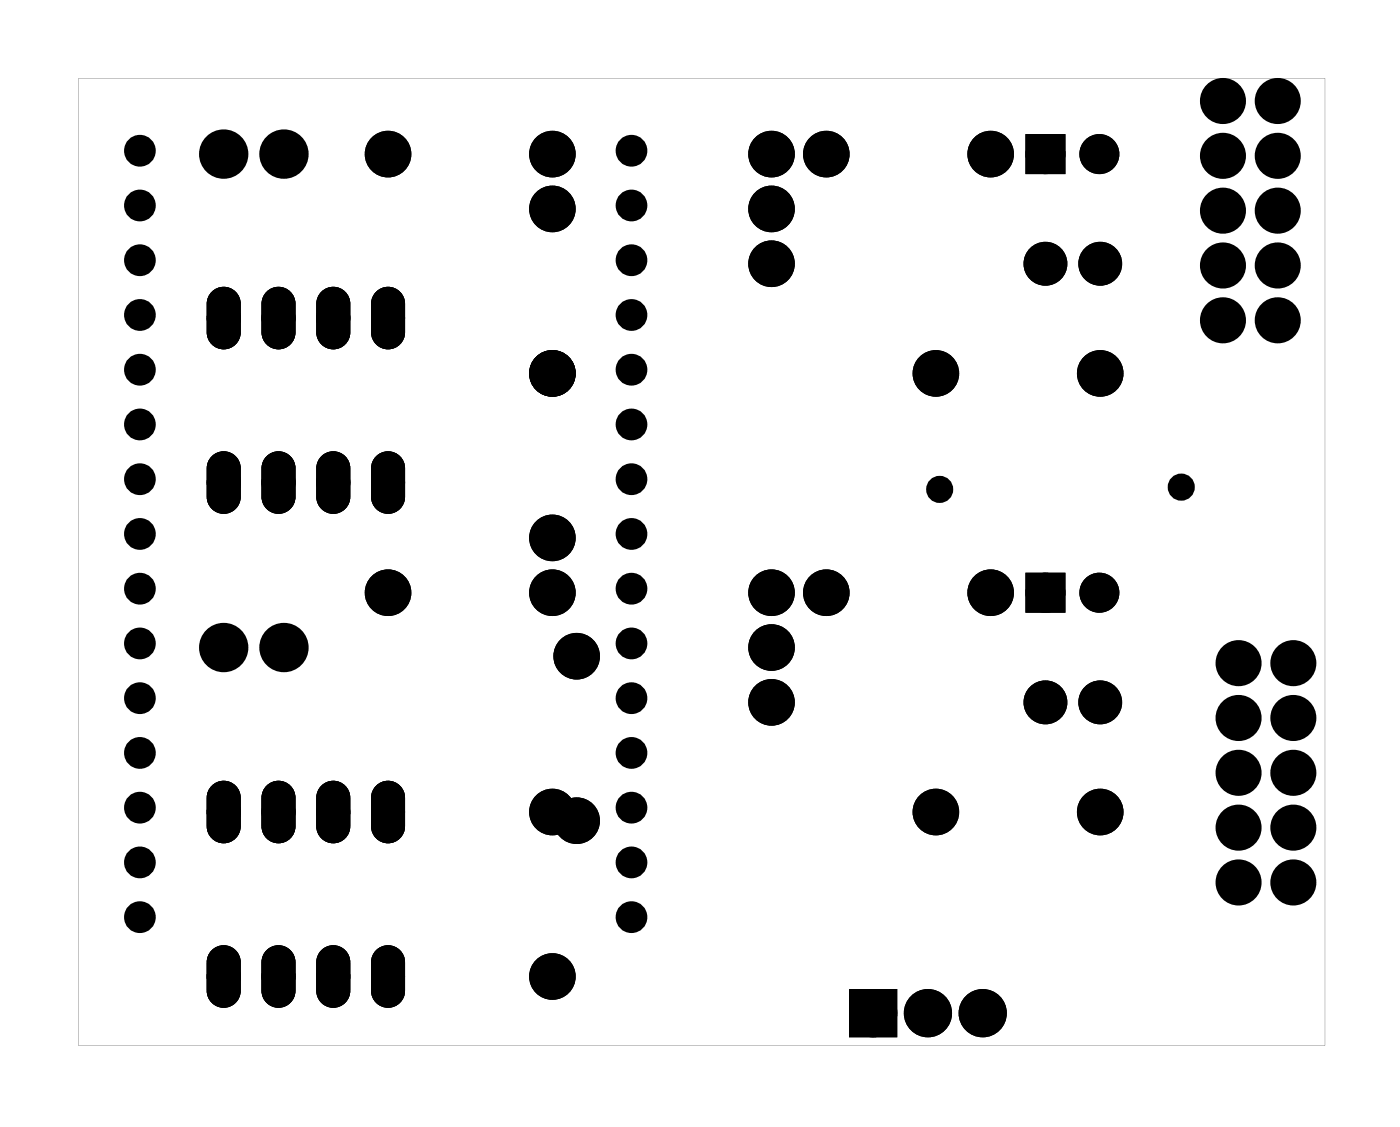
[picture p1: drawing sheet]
<svg xmlns="http://www.w3.org/2000/svg" width="65mm" height="52mm" viewBox="0 0 65 52" stroke-linecap="round" stroke-linejoin="round" font-family="sans-serif">
<g fill="#000">
<path d="M47.9 6.5h1.2v1.2h-1.2zM47.9 26.9h1.2v1.2h-1.2zM39.7 46.2h1.5v1.5h-1.5z"/>
<path d="M3.6 3.6h57.8v44.8h-57.8zM3.6 3.6v44.8h57.8v-44.8z"/>
<path d="M9.9 13.6l-.2 .5v1.3a.66 .66 0 0 0 .7 .7 .66 .66 0 0 0 .6-.7v-1.3a.66 .66 0 0 0-.4-.6 .66 .66 0 0 0-.7 .1zM10 14.7a.41 .41 0 0 1 .8 0 .41 .41 0 0 1-.8 0z"/>
<path d="M9.9 13.6l-.2 .5v1.3a.66 .66 0 0 0 .7 .7 .66 .66 0 0 0 .6-.7v-1.3a.66 .66 0 0 0-.4-.6 .66 .66 0 0 0-.7 .1zM10 14.7a.41 .41 0 0 1 .8 0 .41 .41 0 0 1-.8 0z"/>
<path d="M9.9 13.6l-.2 .5v1.3a.66 .66 0 0 0 .7 .7 .66 .66 0 0 0 .6-.7v-1.3a.66 .66 0 0 0-.4-.6 .66 .66 0 0 0-.7 .1zM10 14.7a.41 .41 0 0 1 .8 0 .41 .41 0 0 1-.8 0z"/>
<path d="M12.4 13.6l-.1 .5v1.3a.66 .66 0 0 0 .6 .7 .66 .66 0 0 0 .7-.7v-1.3a.66 .66 0 0 0-.4-.6 .66 .66 0 0 0-.8 .1zM12.5 14.7a.41 .41 0 0 1 .8 0 .41 .41 0 0 1-.8 0z"/>
<path d="M12.4 13.6l-.1 .5v1.3a.66 .66 0 0 0 .6 .7 .66 .66 0 0 0 .7-.7v-1.3a.66 .66 0 0 0-.4-.6 .66 .66 0 0 0-.8 .1zM12.5 14.7a.41 .41 0 0 1 .8 0 .41 .41 0 0 1-.8 0z"/>
<path d="M12.4 13.6l-.1 .5v1.3a.66 .66 0 0 0 .6 .7 .66 .66 0 0 0 .7-.7v-1.3a.66 .66 0 0 0-.4-.6 .66 .66 0 0 0-.8 .1zM12.5 14.7a.41 .41 0 0 1 .8 0 .41 .41 0 0 1-.8 0z"/>
<path d="M15 13.6l-.2 .5v1.3a.66 .66 0 0 0 .7 .7 .66 .66 0 0 0 .6-.7v-1.3a.66 .66 0 0 0-.4-.6 .66 .66 0 0 0-.7 .1zM15 14.7a.45 .45 0 0 1 .9 0 .45 .45 0 0 1-.9 0z"/>
<path d="M15 13.6l-.2 .5v1.3a.66 .66 0 0 0 .7 .7 .66 .66 0 0 0 .6-.7v-1.3a.66 .66 0 0 0-.4-.6 .66 .66 0 0 0-.7 .1zM15 14.7a.45 .45 0 0 1 .9 0 .45 .45 0 0 1-.9 0z"/>
<path d="M15 13.6l-.2 .5v1.3a.66 .66 0 0 0 .7 .7 .66 .66 0 0 0 .6-.7v-1.3a.66 .66 0 0 0-.4-.6 .66 .66 0 0 0-.7 .1zM15 14.7a.45 .45 0 0 1 .9 0 .45 .45 0 0 1-.9 0z"/>
<path d="M17.5 13.6l-.2 .5v1.3a.66 .66 0 0 0 .7 .7 .66 .66 0 0 0 .7-.7v-1.3a.66 .66 0 0 0-.5-.6 .66 .66 0 0 0-.7 .1zM17.6 14.7a.41 .41 0 0 1 .8 0 .41 .41 0 0 1-.8 0z"/>
<path d="M17.5 13.6l-.2 .5v1.3a.66 .66 0 0 0 .7 .7 .66 .66 0 0 0 .7-.7v-1.3a.66 .66 0 0 0-.5-.6 .66 .66 0 0 0-.7 .1zM17.6 14.7a.41 .41 0 0 1 .8 0 .41 .41 0 0 1-.8 0z"/>
<path d="M17.5 13.6l-.2 .5v1.3a.66 .66 0 0 0 .7 .7 .66 .66 0 0 0 .7-.7v-1.3a.66 .66 0 0 0-.5-.6 .66 .66 0 0 0-.7 .1zM17.6 14.7a.41 .41 0 0 1 .8 0 .41 .41 0 0 1-.8 0z"/>
<path d="M9.9 36.5l-.2 .5v1.3a.66 .66 0 0 0 .7 .6 .66 .66 0 0 0 .6-.6v-1.3a.66 .66 0 0 0-.4-.7 .66 .66 0 0 0-.7 .2zM10 37.6a.41 .41 0 0 1 .8 0 .41 .41 0 0 1-.8 0z"/>
<path d="M9.9 36.5l-.2 .5v1.3a.66 .66 0 0 0 .7 .6 .66 .66 0 0 0 .6-.6v-1.3a.66 .66 0 0 0-.4-.7 .66 .66 0 0 0-.7 .2zM10 37.6a.41 .41 0 0 1 .8 0 .41 .41 0 0 1-.8 0z"/>
<path d="M9.9 36.5l-.2 .5v1.3a.66 .66 0 0 0 .7 .6 .66 .66 0 0 0 .6-.6v-1.3a.66 .66 0 0 0-.4-.7 .66 .66 0 0 0-.7 .2zM10 37.6a.41 .41 0 0 1 .8 0 .41 .41 0 0 1-.8 0z"/>
<path d="M9.9 21.2l-.2 .5v1.3a.66 .66 0 0 0 .7 .7 .66 .66 0 0 0 .6-.7v-1.3a.66 .66 0 0 0-.4-.6 .66 .66 0 0 0-.7 .1zM10 22.4a.41 .41 0 0 1 .8 0 .41 .41 0 0 1-.8 0z"/>
<path d="M9.9 21.2l-.2 .5v1.3a.66 .66 0 0 0 .7 .7 .66 .66 0 0 0 .6-.7v-1.3a.66 .66 0 0 0-.4-.6 .66 .66 0 0 0-.7 .1zM10 22.4a.41 .41 0 0 1 .8 0 .41 .41 0 0 1-.8 0z"/>
<path d="M9.9 21.2l-.2 .5v1.3a.66 .66 0 0 0 .7 .7 .66 .66 0 0 0 .6-.7v-1.3a.66 .66 0 0 0-.4-.6 .66 .66 0 0 0-.7 .1zM10 22.4a.41 .41 0 0 1 .8 0 .41 .41 0 0 1-.8 0z"/>
<path d="M12.4 36.5l-.1 .5v1.3a.66 .66 0 0 0 .6 .6 .66 .66 0 0 0 .7-.6v-1.3a.66 .66 0 0 0-.4-.7 .66 .66 0 0 0-.8 .2zM12.5 37.6a.41 .41 0 0 1 .8 0 .41 .41 0 0 1-.8 0z"/>
<path d="M12.4 36.5l-.1 .5v1.3a.66 .66 0 0 0 .6 .6 .66 .66 0 0 0 .7-.6v-1.3a.66 .66 0 0 0-.4-.7 .66 .66 0 0 0-.8 .2zM12.5 37.6a.41 .41 0 0 1 .8 0 .41 .41 0 0 1-.8 0z"/>
<path d="M12.4 36.5l-.1 .5v1.3a.66 .66 0 0 0 .6 .6 .66 .66 0 0 0 .7-.6v-1.3a.66 .66 0 0 0-.4-.7 .66 .66 0 0 0-.8 .2zM12.5 37.6a.41 .41 0 0 1 .8 0 .41 .41 0 0 1-.8 0z"/>
<path d="M12.4 21.2l-.1 .5v1.3a.66 .66 0 0 0 .6 .7 .66 .66 0 0 0 .7-.7v-1.3a.66 .66 0 0 0-.4-.6 .66 .66 0 0 0-.8 .1zM12.5 22.4a.41 .41 0 0 1 .8 0 .41 .41 0 0 1-.8 0z"/>
<path d="M12.4 21.2l-.1 .5v1.3a.66 .66 0 0 0 .6 .7 .66 .66 0 0 0 .7-.7v-1.3a.66 .66 0 0 0-.4-.6 .66 .66 0 0 0-.8 .1zM12.5 22.4a.41 .41 0 0 1 .8 0 .41 .41 0 0 1-.8 0z"/>
<path d="M12.4 21.2l-.1 .5v1.3a.66 .66 0 0 0 .6 .7 .66 .66 0 0 0 .7-.7v-1.3a.66 .66 0 0 0-.4-.6 .66 .66 0 0 0-.8 .1zM12.5 22.4a.41 .41 0 0 1 .8 0 .41 .41 0 0 1-.8 0z"/>
<path d="M15 36.5l-.2 .5v1.3a.66 .66 0 0 0 .7 .6 .66 .66 0 0 0 .6-.6v-1.3a.66 .66 0 0 0-.4-.7 .66 .66 0 0 0-.7 .2zM15 37.6a.45 .45 0 0 1 .9 0 .45 .45 0 0 1-.9 0z"/>
<path d="M15 36.5l-.2 .5v1.3a.66 .66 0 0 0 .7 .6 .66 .66 0 0 0 .6-.6v-1.3a.66 .66 0 0 0-.4-.7 .66 .66 0 0 0-.7 .2zM15 37.6a.45 .45 0 0 1 .9 0 .45 .45 0 0 1-.9 0z"/>
<path d="M15 36.5l-.2 .5v1.3a.66 .66 0 0 0 .7 .6 .66 .66 0 0 0 .6-.6v-1.3a.66 .66 0 0 0-.4-.7 .66 .66 0 0 0-.7 .2zM15 37.6a.45 .45 0 0 1 .9 0 .45 .45 0 0 1-.9 0z"/>
<path d="M15 21.2l-.2 .5v1.3a.66 .66 0 0 0 .7 .7 .66 .66 0 0 0 .6-.7v-1.3a.66 .66 0 0 0-.4-.6 .66 .66 0 0 0-.7 .1zM15 22.4a.45 .45 0 0 1 .9 0 .45 .45 0 0 1-.9 0z"/>
<path d="M15 21.2l-.2 .5v1.3a.66 .66 0 0 0 .7 .7 .66 .66 0 0 0 .6-.7v-1.3a.66 .66 0 0 0-.4-.6 .66 .66 0 0 0-.7 .1zM15 22.4a.45 .45 0 0 1 .9 0 .45 .45 0 0 1-.9 0z"/>
<path d="M15 21.2l-.2 .5v1.3a.66 .66 0 0 0 .7 .7 .66 .66 0 0 0 .6-.7v-1.3a.66 .66 0 0 0-.4-.6 .66 .66 0 0 0-.7 .1zM15 22.4a.45 .45 0 0 1 .9 0 .45 .45 0 0 1-.9 0z"/>
<path d="M17.5 36.5l-.2 .5v1.3a.66 .66 0 0 0 .7 .6 .66 .66 0 0 0 .7-.6v-1.3a.66 .66 0 0 0-.5-.7 .66 .66 0 0 0-.7 .2zM17.6 37.6a.41 .41 0 0 1 .8 0 .41 .41 0 0 1-.8 0z"/>
<path d="M17.5 36.5l-.2 .5v1.3a.66 .66 0 0 0 .7 .6 .66 .66 0 0 0 .7-.6v-1.3a.66 .66 0 0 0-.5-.7 .66 .66 0 0 0-.7 .2zM17.6 37.6a.41 .41 0 0 1 .8 0 .41 .41 0 0 1-.8 0z"/>
<path d="M17.5 36.5l-.2 .5v1.3a.66 .66 0 0 0 .7 .6 .66 .66 0 0 0 .7-.6v-1.3a.66 .66 0 0 0-.5-.7 .66 .66 0 0 0-.7 .2zM17.6 37.6a.41 .41 0 0 1 .8 0 .41 .41 0 0 1-.8 0z"/>
<path d="M17.5 21.2l-.2 .5v1.3a.66 .66 0 0 0 .7 .7 .66 .66 0 0 0 .7-.7v-1.3a.66 .66 0 0 0-.5-.6 .66 .66 0 0 0-.7 .1zM17.6 22.4a.41 .41 0 0 1 .8 0 .41 .41 0 0 1-.8 0z"/>
<path d="M17.5 21.2l-.2 .5v1.3a.66 .66 0 0 0 .7 .7 .66 .66 0 0 0 .7-.7v-1.3a.66 .66 0 0 0-.5-.6 .66 .66 0 0 0-.7 .1zM17.6 22.4a.41 .41 0 0 1 .8 0 .41 .41 0 0 1-.8 0z"/>
<path d="M17.5 21.2l-.2 .5v1.3a.66 .66 0 0 0 .7 .7 .66 .66 0 0 0 .7-.7v-1.3a.66 .66 0 0 0-.5-.6 .66 .66 0 0 0-.7 .1zM17.6 22.4a.41 .41 0 0 1 .8 0 .41 .41 0 0 1-.8 0z"/>
<path d="M9.9 44.1l-.2 .5v1.3a.66 .66 0 0 0 .7 .7 .66 .66 0 0 0 .6-.7v-1.3a.66 .66 0 0 0-.4-.6 .66 .66 0 0 0-.7 .1zM10 45.2a.41 .41 0 0 1 .8 0 .41 .41 0 0 1-.8 0z"/>
<path d="M9.9 44.1l-.2 .5v1.3a.66 .66 0 0 0 .7 .7 .66 .66 0 0 0 .6-.7v-1.3a.66 .66 0 0 0-.4-.6 .66 .66 0 0 0-.7 .1zM10 45.2a.41 .41 0 0 1 .8 0 .41 .41 0 0 1-.8 0z"/>
<path d="M9.9 44.1l-.2 .5v1.3a.66 .66 0 0 0 .7 .7 .66 .66 0 0 0 .6-.7v-1.3a.66 .66 0 0 0-.4-.6 .66 .66 0 0 0-.7 .1zM10 45.2a.41 .41 0 0 1 .8 0 .41 .41 0 0 1-.8 0z"/>
<path d="M12.4 44.1l-.1 .5v1.3a.66 .66 0 0 0 .6 .7 .66 .66 0 0 0 .7-.7v-1.3a.66 .66 0 0 0-.4-.6 .66 .66 0 0 0-.8 .1zM12.5 45.2a.41 .41 0 0 1 .8 0 .41 .41 0 0 1-.8 0z"/>
<path d="M12.4 44.1l-.1 .5v1.3a.66 .66 0 0 0 .6 .7 .66 .66 0 0 0 .7-.7v-1.3a.66 .66 0 0 0-.4-.6 .66 .66 0 0 0-.8 .1zM12.5 45.2a.41 .41 0 0 1 .8 0 .41 .41 0 0 1-.8 0z"/>
<path d="M12.4 44.1l-.1 .5v1.3a.66 .66 0 0 0 .6 .7 .66 .66 0 0 0 .7-.7v-1.3a.66 .66 0 0 0-.4-.6 .66 .66 0 0 0-.8 .1zM12.5 45.2a.41 .41 0 0 1 .8 0 .41 .41 0 0 1-.8 0z"/>
<path d="M15 44.1l-.2 .5v1.3a.66 .66 0 0 0 .7 .7 .66 .66 0 0 0 .6-.7v-1.3a.66 .66 0 0 0-.4-.6 .66 .66 0 0 0-.7 .1zM15 45.2a.45 .45 0 0 1 .9 0 .45 .45 0 0 1-.9 0z"/>
<path d="M15 44.1l-.2 .5v1.3a.66 .66 0 0 0 .7 .7 .66 .66 0 0 0 .6-.7v-1.3a.66 .66 0 0 0-.4-.6 .66 .66 0 0 0-.7 .1zM15 45.2a.45 .45 0 0 1 .9 0 .45 .45 0 0 1-.9 0z"/>
<path d="M15 44.1l-.2 .5v1.3a.66 .66 0 0 0 .7 .7 .66 .66 0 0 0 .6-.7v-1.3a.66 .66 0 0 0-.4-.6 .66 .66 0 0 0-.7 .1zM15 45.2a.45 .45 0 0 1 .9 0 .45 .45 0 0 1-.9 0z"/>
<path d="M17.5 44.1l-.2 .5v1.3a.66 .66 0 0 0 .7 .7 .66 .66 0 0 0 .7-.7v-1.3a.66 .66 0 0 0-.5-.6 .66 .66 0 0 0-.7 .1zM17.6 45.2a.41 .41 0 0 1 .8 0 .41 .41 0 0 1-.8 0z"/>
<path d="M17.5 44.1l-.2 .5v1.3a.66 .66 0 0 0 .7 .7 .66 .66 0 0 0 .7-.7v-1.3a.66 .66 0 0 0-.5-.6 .66 .66 0 0 0-.7 .1zM17.6 45.2a.41 .41 0 0 1 .8 0 .41 .41 0 0 1-.8 0z"/>
<path d="M17.5 44.1l-.2 .5v1.3a.66 .66 0 0 0 .7 .7 .66 .66 0 0 0 .7-.7v-1.3a.66 .66 0 0 0-.5-.6 .66 .66 0 0 0-.7 .1zM17.6 45.2a.41 .41 0 0 1 .8 0 .41 .41 0 0 1-.8 0z"/>
</g>
<g fill="#000">
<circle cx="6.5" cy="7" r=".45"/>
<circle cx="6.5" cy="14.6" r=".45"/>
<circle cx="6.5" cy="12.1" r=".45"/>
<circle cx="6.5" cy="19.7" r=".45"/>
<circle cx="6.5" cy="9.5" r=".45"/>
<circle cx="6.5" cy="17.1" r=".45"/>
<circle cx="10.4" cy="7.1" r=".76"/>
<circle cx="10.4" cy="14.7" r=".53"/>
<circle cx="12.9" cy="14.7" r=".53"/>
<circle cx="13.2" cy="7.1" r=".76"/>
<circle cx="15.5" cy="14.7" r=".53"/>
<circle cx="18" cy="7.1" r=".7"/>
<circle cx="18" cy="14.7" r=".53"/>
<circle cx="25.6" cy="7.1" r=".7"/>
<circle cx="25.6" cy="17.3" r=".7"/>
<circle cx="25.6" cy="9.7" r=".7"/>
<circle cx="29.3" cy="7" r=".45"/>
<circle cx="29.3" cy="14.6" r=".45"/>
<circle cx="29.3" cy="19.7" r=".45"/>
<circle cx="29.3" cy="9.5" r=".45"/>
<circle cx="29.3" cy="12.1" r=".45"/>
<circle cx="29.3" cy="17.1" r=".45"/>
<circle cx="35.8" cy="7.1" r=".7"/>
<circle cx="35.8" cy="9.7" r=".7"/>
<circle cx="35.8" cy="12.2" r=".7"/>
<circle cx="38.3" cy="7.1" r=".7"/>
<circle cx="43.4" cy="17.3" r=".7"/>
<circle cx="45.9" cy="7.1" r=".7"/>
<circle cx="48.5" cy="7.1" r=".6"/>
<circle cx="48.5" cy="12.2" r=".64"/>
<circle cx="51" cy="7.1" r=".6"/>
<circle cx="51" cy="17.3" r=".7"/>
<circle cx="51" cy="12.2" r=".64"/>
<circle cx="56.7" cy="12.3" r=".72"/>
<circle cx="56.7" cy="14.8" r=".72"/>
<circle cx="56.7" cy="7.2" r=".72"/>
<circle cx="56.7" cy="4.7" r=".72"/>
<circle cx="56.7" cy="9.8" r=".72"/>
<circle cx="59.2" cy="14.8" r=".72"/>
<circle cx="59.2" cy="12.3" r=".72"/>
<circle cx="59.2" cy="7.2" r=".72"/>
<circle cx="59.2" cy="4.7" r=".72"/>
<circle cx="59.2" cy="9.8" r=".72"/>
<circle cx="6.5" cy="29.8" r=".45"/>
<circle cx="6.5" cy="22.2" r=".45"/>
<circle cx="6.5" cy="24.7" r=".45"/>
<circle cx="6.5" cy="37.4" r=".45"/>
<circle cx="6.5" cy="32.3" r=".45"/>
<circle cx="6.5" cy="34.9" r=".45"/>
<circle cx="6.5" cy="40" r=".45"/>
<circle cx="6.5" cy="27.3" r=".45"/>
<circle cx="10.4" cy="37.6" r=".53"/>
<circle cx="10.4" cy="30" r=".76"/>
<circle cx="10.4" cy="22.4" r=".53"/>
<circle cx="12.9" cy="37.6" r=".53"/>
<circle cx="12.9" cy="22.4" r=".53"/>
<circle cx="13.2" cy="30" r=".76"/>
<circle cx="15.5" cy="37.6" r=".53"/>
<circle cx="15.5" cy="22.4" r=".53"/>
<circle cx="18" cy="37.6" r=".53"/>
<circle cx="18" cy="27.5" r=".7"/>
<circle cx="18" cy="22.4" r=".53"/>
<circle cx="25.6" cy="27.5" r=".7"/>
<circle cx="25.6" cy="24.9" r=".7"/>
<circle cx="25.6" cy="37.6" r=".7"/>
<circle cx="26.7" cy="30.4" r=".7"/>
<circle cx="26.7" cy="38" r=".7"/>
<circle cx="29.3" cy="29.8" r=".45"/>
<circle cx="29.3" cy="22.2" r=".45"/>
<circle cx="29.3" cy="37.4" r=".45"/>
<circle cx="29.3" cy="32.3" r=".45"/>
<circle cx="29.3" cy="24.7" r=".45"/>
<circle cx="29.3" cy="27.3" r=".45"/>
<circle cx="29.3" cy="34.9" r=".45"/>
<circle cx="29.3" cy="40" r=".45"/>
<circle cx="35.8" cy="27.5" r=".7"/>
<circle cx="35.8" cy="30" r=".7"/>
<circle cx="35.8" cy="32.5" r=".7"/>
<circle cx="38.3" cy="27.5" r=".7"/>
<circle cx="43.4" cy="37.6" r=".7"/>
<circle cx="43.6" cy="22.7" r=".35"/>
<circle cx="45.9" cy="27.5" r=".7"/>
<circle cx="48.5" cy="27.5" r=".6"/>
<circle cx="48.5" cy="32.5" r=".64"/>
<circle cx="51" cy="27.5" r=".6"/>
<circle cx="51" cy="37.6" r=".7"/>
<circle cx="51" cy="32.5" r=".64"/>
<circle cx="54.8" cy="22.6" r=".35"/>
<circle cx="57.4" cy="30.7" r=".72"/>
<circle cx="57.4" cy="35.8" r=".72"/>
<circle cx="57.4" cy="38.3" r=".72"/>
<circle cx="57.4" cy="33.3" r=".72"/>
<circle cx="60" cy="35.8" r=".72"/>
<circle cx="60" cy="30.7" r=".72"/>
<circle cx="60" cy="38.3" r=".72"/>
<circle cx="60" cy="33.3" r=".72"/>
<circle cx="6.5" cy="42.5" r=".45"/>
<circle cx="10.4" cy="45.2" r=".53"/>
<circle cx="12.9" cy="45.2" r=".53"/>
<circle cx="15.5" cy="45.2" r=".53"/>
<circle cx="18" cy="45.2" r=".53"/>
<circle cx="25.6" cy="45.2" r=".7"/>
<circle cx="29.3" cy="42.5" r=".45"/>
<circle cx="40.5" cy="46.9" r=".74"/>
<circle cx="43" cy="46.9" r=".74"/>
<circle cx="45.6" cy="46.9" r=".74"/>
<circle cx="57.4" cy="40.9" r=".72"/>
<circle cx="60" cy="40.9" r=".72"/>
</g>
<g fill="none" stroke="#000" stroke-width=".55">
<circle cx="43.6" cy="22.7" r=".35"/>
<circle cx="54.8" cy="22.6" r=".35"/>
</g>
<g fill="none" stroke="#000" stroke-width=".69" stroke-linecap="butt">
<circle cx="56.7" cy="4.7" r=".72"/>
<circle cx="56.7" cy="9.8" r=".72"/>
<circle cx="56.7" cy="12.3" r=".72"/>
<circle cx="56.7" cy="7.2" r=".72"/>
<circle cx="56.7" cy="14.8" r=".72"/>
<circle cx="59.2" cy="4.7" r=".72"/>
<circle cx="59.2" cy="9.8" r=".72"/>
<circle cx="59.2" cy="12.3" r=".72"/>
<circle cx="59.2" cy="7.2" r=".72"/>
<circle cx="59.2" cy="14.8" r=".72"/>
<circle cx="57.4" cy="30.7" r=".72"/>
<circle cx="57.4" cy="38.3" r=".72"/>
<circle cx="57.4" cy="35.8" r=".72"/>
<circle cx="57.4" cy="33.3" r=".72"/>
<circle cx="60" cy="30.7" r=".72"/>
<circle cx="60" cy="38.3" r=".72"/>
<circle cx="60" cy="35.8" r=".72"/>
<circle cx="60" cy="33.3" r=".72"/>
<circle cx="57.4" cy="40.9" r=".72"/>
<circle cx="60" cy="40.9" r=".72"/>
</g>
<g fill="none" stroke="#000" stroke-width=".76" stroke-linecap="butt">
<path d="M39.7 46.2h1.5v1.5h-1.5z"/>
<circle cx="10.4" cy="7.1" r=".76"/>
<circle cx="13.2" cy="7.1" r=".76"/>
<circle cx="18" cy="7.1" r=".7"/>
<circle cx="25.6" cy="7.1" r=".7"/>
<circle cx="25.6" cy="17.3" r=".7"/>
<circle cx="25.6" cy="9.7" r=".7"/>
<circle cx="35.8" cy="9.7" r=".7"/>
<circle cx="35.8" cy="12.2" r=".7"/>
<circle cx="35.8" cy="7.1" r=".7"/>
<circle cx="38.3" cy="7.1" r=".7"/>
<circle cx="43.4" cy="17.3" r=".7"/>
<circle cx="45.9" cy="7.1" r=".7"/>
<circle cx="48.5" cy="12.2" r=".64"/>
<circle cx="51" cy="17.3" r=".7"/>
<circle cx="51" cy="12.2" r=".64"/>
<circle cx="10.4" cy="30" r=".76"/>
<circle cx="13.2" cy="30" r=".76"/>
<circle cx="18" cy="27.5" r=".7"/>
<circle cx="25.6" cy="27.5" r=".7"/>
<circle cx="25.6" cy="24.9" r=".7"/>
<circle cx="25.6" cy="37.6" r=".7"/>
<circle cx="26.7" cy="38" r=".7"/>
<circle cx="26.7" cy="30.4" r=".7"/>
<circle cx="35.8" cy="32.5" r=".7"/>
<circle cx="35.8" cy="30" r=".7"/>
<circle cx="35.8" cy="27.5" r=".7"/>
<circle cx="38.3" cy="27.5" r=".7"/>
<circle cx="43.4" cy="37.6" r=".7"/>
<circle cx="45.9" cy="27.5" r=".7"/>
<circle cx="48.5" cy="32.5" r=".64"/>
<circle cx="51" cy="37.6" r=".7"/>
<circle cx="51" cy="32.5" r=".64"/>
<circle cx="25.6" cy="45.2" r=".7"/>
<circle cx="40.5" cy="46.9" r=".74"/>
<circle cx="43" cy="46.9" r=".74"/>
<circle cx="45.6" cy="46.9" r=".74"/>
</g>
<g fill="none" stroke="#000" stroke-width=".65" stroke-linecap="butt">
<path d="M47.9 6.5h1.2v1.2h-1.2zM47.9 26.9h1.2v1.2h-1.2z"/>
<circle cx="48.5" cy="7.1" r=".6"/>
<circle cx="51" cy="7.1" r=".6"/>
<circle cx="48.5" cy="27.5" r=".6"/>
<circle cx="51" cy="27.5" r=".6"/>
</g>
<g fill="none" stroke="#000" stroke-width=".58">
<circle cx="6.5" cy="19.7" r=".45"/>
<circle cx="6.5" cy="17.1" r=".45"/>
<circle cx="6.5" cy="12.1" r=".45"/>
<circle cx="6.5" cy="7" r=".45"/>
<circle cx="6.5" cy="9.5" r=".45"/>
<circle cx="6.5" cy="14.6" r=".45"/>
<circle cx="29.3" cy="19.7" r=".45"/>
<circle cx="29.3" cy="17.1" r=".45"/>
<circle cx="29.3" cy="12.1" r=".45"/>
<circle cx="29.3" cy="7" r=".45"/>
<circle cx="29.3" cy="9.5" r=".45"/>
<circle cx="29.3" cy="14.6" r=".45"/>
<circle cx="6.5" cy="22.2" r=".45"/>
<circle cx="6.5" cy="24.7" r=".45"/>
<circle cx="6.5" cy="27.3" r=".45"/>
<circle cx="6.5" cy="29.8" r=".45"/>
<circle cx="6.5" cy="32.3" r=".45"/>
<circle cx="6.5" cy="40" r=".45"/>
<circle cx="6.5" cy="37.4" r=".45"/>
<circle cx="6.5" cy="34.9" r=".45"/>
<circle cx="29.3" cy="24.7" r=".45"/>
<circle cx="29.3" cy="27.3" r=".45"/>
<circle cx="29.3" cy="22.2" r=".45"/>
<circle cx="29.3" cy="34.9" r=".45"/>
<circle cx="29.3" cy="32.3" r=".45"/>
<circle cx="29.3" cy="37.4" r=".45"/>
<circle cx="29.3" cy="40" r=".45"/>
<circle cx="29.3" cy="29.8" r=".45"/>
<circle cx="6.5" cy="42.5" r=".45"/>
<circle cx="29.3" cy="42.5" r=".45"/>
</g>
<g fill="none" stroke="#000" stroke-width=".51">
<circle cx="10.4" cy="14.7" r=".53"/>
<circle cx="12.9" cy="14.7" r=".53"/>
<circle cx="15.5" cy="14.7" r=".53"/>
<circle cx="18" cy="14.7" r=".53"/>
<circle cx="10.4" cy="37.6" r=".53"/>
<circle cx="10.4" cy="22.4" r=".53"/>
<circle cx="12.9" cy="37.6" r=".53"/>
<circle cx="12.9" cy="22.4" r=".53"/>
<circle cx="15.5" cy="37.6" r=".53"/>
<circle cx="15.5" cy="22.4" r=".53"/>
<circle cx="18" cy="37.6" r=".53"/>
<circle cx="18" cy="22.4" r=".53"/>
<circle cx="10.4" cy="45.2" r=".53"/>
<circle cx="12.9" cy="45.2" r=".53"/>
<circle cx="15.5" cy="45.2" r=".53"/>
<circle cx="18" cy="45.2" r=".53"/>
</g>
<g fill="none" stroke="#000" stroke-width=".25">
<path d="M9.9 13.6a.66 .66 0 0 1 .7-.1 .66 .66 0 0 1 .4 .6v1.3a.66 .66 0 0 1-.6 .7 .66 .66 0 0 1-.7-.7v-1.3zM12.4 13.6a.66 .66 0 0 1 .8-.1 .66 .66 0 0 1 .4 .6v1.3a.66 .66 0 0 1-.7 .7 .66 .66 0 0 1-.6-.7v-1.3zM15 13.6a.66 .66 0 0 1 .7-.1 .66 .66 0 0 1 .4 .6v1.3a.66 .66 0 0 1-.6 .7 .66 .66 0 0 1-.7-.7v-1.3zM17.5 13.6a.66 .66 0 0 1 .7-.1 .66 .66 0 0 1 .5 .6v1.3a.66 .66 0 0 1-.7 .7 .66 .66 0 0 1-.7-.7v-1.3zM9.9 36.5a.66 .66 0 0 1 .7-.2 .66 .66 0 0 1 .4 .7v1.3a.66 .66 0 0 1-.6 .6 .66 .66 0 0 1-.7-.6v-1.3zM9.9 21.2a.66 .66 0 0 1 .7-.1 .66 .66 0 0 1 .4 .6v1.3a.66 .66 0 0 1-.6 .7 .66 .66 0 0 1-.7-.7v-1.3zM12.4 36.5a.66 .66 0 0 1 .8-.2 .66 .66 0 0 1 .4 .7v1.3a.66 .66 0 0 1-.7 .6 .66 .66 0 0 1-.6-.6v-1.3zM12.4 21.2a.66 .66 0 0 1 .8-.1 .66 .66 0 0 1 .4 .6v1.3a.66 .66 0 0 1-.7 .7 .66 .66 0 0 1-.6-.7v-1.3zM15 36.5a.66 .66 0 0 1 .7-.2 .66 .66 0 0 1 .4 .7v1.3a.66 .66 0 0 1-.6 .6 .66 .66 0 0 1-.7-.6v-1.3zM15 21.2a.66 .66 0 0 1 .7-.1 .66 .66 0 0 1 .4 .6v1.3a.66 .66 0 0 1-.6 .7 .66 .66 0 0 1-.7-.7v-1.3zM17.5 36.5a.66 .66 0 0 1 .7-.2 .66 .66 0 0 1 .5 .7v1.3a.66 .66 0 0 1-.7 .6 .66 .66 0 0 1-.7-.6v-1.3zM17.5 21.2a.66 .66 0 0 1 .7-.1 .66 .66 0 0 1 .5 .6v1.3a.66 .66 0 0 1-.7 .7 .66 .66 0 0 1-.7-.7v-1.3z"/>
<path d="M9.9 44.1a.66 .66 0 0 1 .7-.1 .66 .66 0 0 1 .4 .6v1.3a.66 .66 0 0 1-.6 .7 .66 .66 0 0 1-.7-.7v-1.3zM12.4 44.1a.66 .66 0 0 1 .8-.1 .66 .66 0 0 1 .4 .6v1.3a.66 .66 0 0 1-.7 .7 .66 .66 0 0 1-.6-.7v-1.3zM15 44.1a.66 .66 0 0 1 .7-.1 .66 .66 0 0 1 .4 .6v1.3a.66 .66 0 0 1-.6 .7 .66 .66 0 0 1-.7-.7v-1.3zM17.5 44.1a.66 .66 0 0 1 .7-.1 .66 .66 0 0 1 .5 .6v1.3a.66 .66 0 0 1-.7 .7 .66 .66 0 0 1-.7-.7v-1.3z"/>
<circle cx="10.4" cy="14.7" r=".41"/>
<circle cx="12.9" cy="14.7" r=".41"/>
<circle cx="15.5" cy="14.7" r=".41"/>
<circle cx="18" cy="14.7" r=".41"/>
<circle cx="10.4" cy="37.6" r=".41"/>
<circle cx="10.4" cy="22.4" r=".41"/>
<circle cx="12.9" cy="37.6" r=".41"/>
<circle cx="12.9" cy="22.4" r=".41"/>
<circle cx="15.5" cy="37.6" r=".41"/>
<circle cx="15.5" cy="22.4" r=".41"/>
<circle cx="18" cy="37.6" r=".41"/>
<circle cx="18" cy="22.4" r=".41"/>
<circle cx="10.4" cy="45.2" r=".41"/>
<circle cx="12.9" cy="45.2" r=".41"/>
<circle cx="15.5" cy="45.2" r=".41"/>
<circle cx="18" cy="45.2" r=".41"/>
</g>
</svg>
